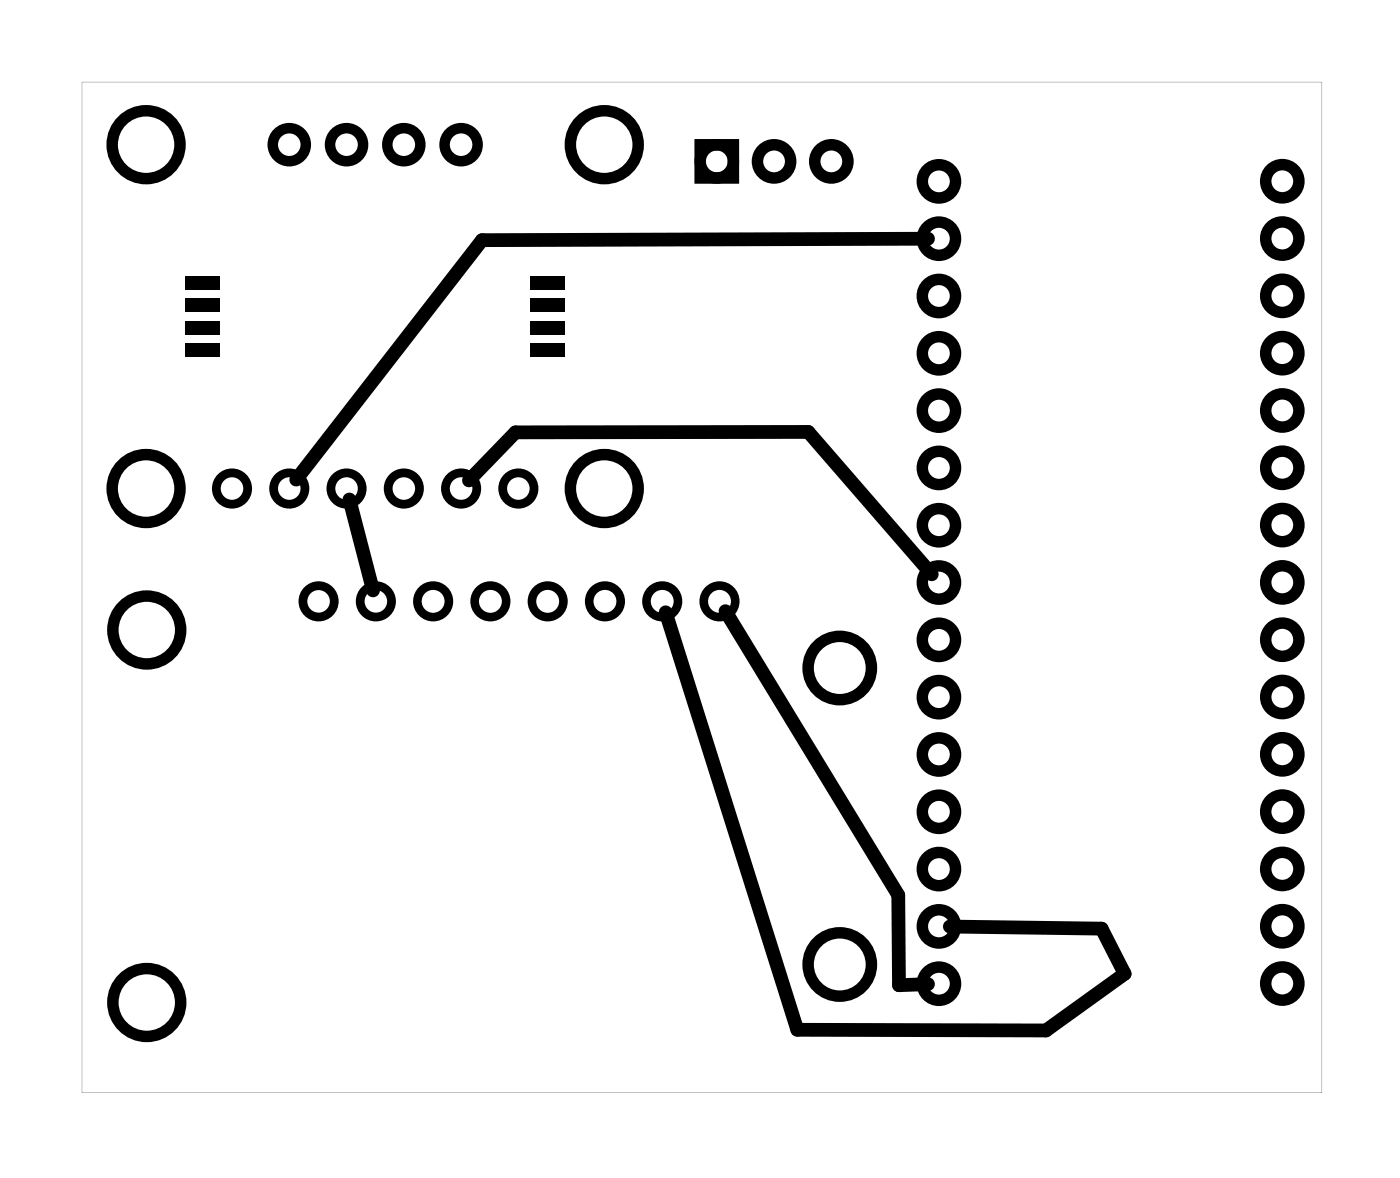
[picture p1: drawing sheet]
<svg xmlns="http://www.w3.org/2000/svg" width="62mm" height="52mm" viewBox="0 0 62 52" stroke-linecap="round" stroke-linejoin="round" font-family="sans-serif">
<g fill="#000">
<path d="M8.2 12.2h1.6v.6h-1.6zM8.2 13.2h1.6v.6h-1.6zM8.2 14.2h1.6v.6h-1.6zM8.2 15.2h1.6v.6h-1.6zM23.5 15.2h1.6v.6h-1.6zM23.5 14.2h1.6v.6h-1.6zM23.5 13.2h1.6v.6h-1.6zM23.5 12.2h1.6v.6h-1.6z"/>
<path d="M3.6 3.6h55v44.8h-55zM3.6 3.6v44.8h55v-44.8z"/>
</g>
<g fill="none" stroke="#000" stroke-width=".51">
<path d="M31.1 6.4h1.4v1.5h-1.4z"/>
<circle cx="6.5" cy="6.4" r="1.5"/>
<circle cx="26.8" cy="6.4" r="1.5"/>
<circle cx="31.8" cy="7.2" r=".74"/>
<circle cx="34.3" cy="7.2" r=".74"/>
<circle cx="36.9" cy="7.2" r=".74"/>
<circle cx="41.6" cy="10.6" r=".74"/>
<circle cx="41.6" cy="13.1" r=".74"/>
<circle cx="41.6" cy="8" r=".74"/>
<circle cx="41.6" cy="18.2" r=".74"/>
<circle cx="41.6" cy="15.7" r=".74"/>
<circle cx="56.9" cy="18.2" r=".74"/>
<circle cx="56.9" cy="15.7" r=".74"/>
<circle cx="56.9" cy="13.1" r=".74"/>
<circle cx="56.9" cy="10.6" r=".74"/>
<circle cx="56.9" cy="8" r=".74"/>
<circle cx="6.5" cy="21.7" r="1.5"/>
<circle cx="6.5" cy="27.9" r="1.5"/>
<circle cx="26.8" cy="21.7" r="1.5"/>
<circle cx="37.2" cy="29.6" r="1.4"/>
<circle cx="41.6" cy="30.9" r=".74"/>
<circle cx="41.6" cy="38.5" r=".74"/>
<circle cx="41.6" cy="28.4" r=".74"/>
<circle cx="41.6" cy="36" r=".74"/>
<circle cx="41.6" cy="33.4" r=".74"/>
<circle cx="41.6" cy="25.8" r=".74"/>
<circle cx="41.6" cy="20.7" r=".74"/>
<circle cx="41.6" cy="23.3" r=".74"/>
<circle cx="56.9" cy="20.7" r=".74"/>
<circle cx="56.9" cy="23.3" r=".74"/>
<circle cx="56.9" cy="28.4" r=".74"/>
<circle cx="56.9" cy="30.9" r=".74"/>
<circle cx="56.9" cy="25.8" r=".74"/>
<circle cx="56.9" cy="38.5" r=".74"/>
<circle cx="56.9" cy="36" r=".74"/>
<circle cx="56.9" cy="33.4" r=".74"/>
<circle cx="6.5" cy="44.4" r="1.5"/>
<circle cx="37.2" cy="42.7" r="1.4"/>
<circle cx="41.6" cy="43.6" r=".74"/>
<circle cx="41.6" cy="41.1" r=".74"/>
<circle cx="56.9" cy="41.1" r=".74"/>
<circle cx="56.9" cy="43.6" r=".74"/>
</g>
<g fill="none" stroke="#000" stroke-width=".38">
<circle cx="19.2" cy="26.7" r=".7"/>
<circle cx="21.7" cy="26.7" r=".7"/>
<circle cx="24.3" cy="26.7" r=".7"/>
<circle cx="26.8" cy="26.7" r=".7"/>
<circle cx="29.4" cy="26.7" r=".7"/>
<circle cx="31.9" cy="26.7" r=".7"/>
</g>
<g fill="none" stroke="#000" stroke-width=".39">
<circle cx="10.3" cy="21.7" r=".69"/>
<circle cx="12.8" cy="21.7" r=".69"/>
<circle cx="14.1" cy="26.7" r=".69"/>
<circle cx="15.4" cy="21.7" r=".69"/>
<circle cx="16.7" cy="26.7" r=".69"/>
<circle cx="17.9" cy="21.7" r=".69"/>
<circle cx="20.4" cy="21.7" r=".69"/>
<circle cx="23" cy="21.7" r=".69"/>
</g>
<g fill="none" stroke="#000" stroke-width=".47">
<circle cx="12.8" cy="6.4" r=".73"/>
<circle cx="15.4" cy="6.4" r=".73"/>
<circle cx="17.9" cy="6.4" r=".73"/>
<circle cx="20.4" cy="6.4" r=".73"/>
</g>
<path d="M41.2 10.6h-19.8l-8.3 10.7M15.5 22.1l1 4.1M20.8 21.3l2.1-2.1 12.9-.1 5.5 6.4M29.5 27.1l5.9 18.5 11 .1 3.5-2.5-1-2-6.8-.1M32.2 27.1l7.6 12.6 .1 4 1.3-.1" fill="none" stroke="#000" stroke-width=".61"/>
</svg>
